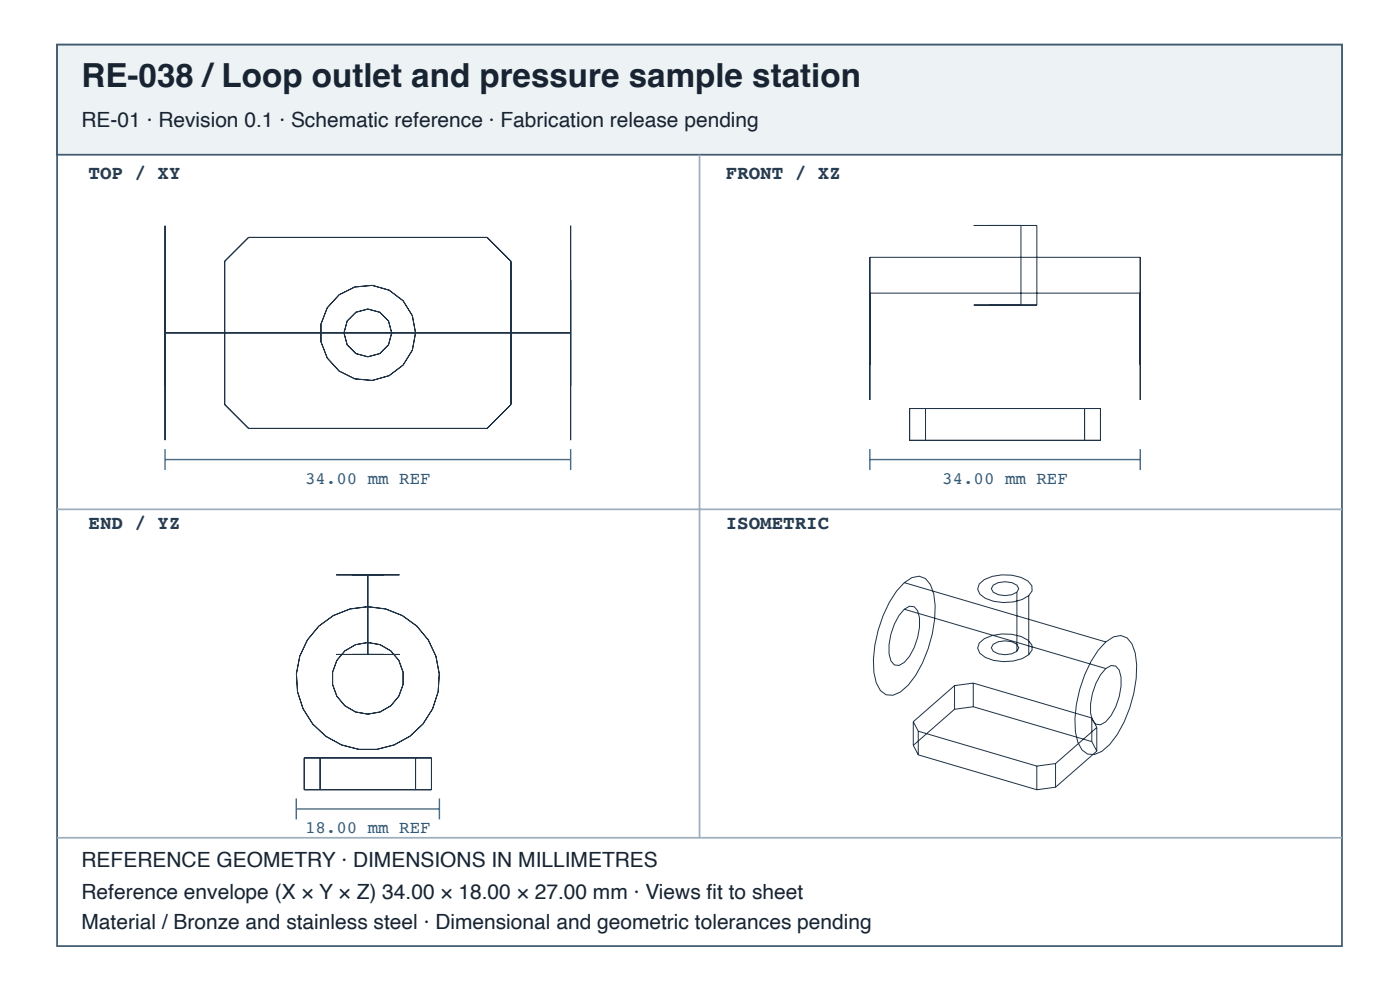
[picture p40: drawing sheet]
<svg xmlns="http://www.w3.org/2000/svg" width="297mm" height="210mm" viewBox="0 0 297 210" stroke-linecap="round" stroke-linejoin="round" font-family="sans-serif">
<defs><g id="words">
<text font-size="7" fill="#182431" x="17.3" y="18.4">RE-038 /Loop outlet and pressure sample station</text>
<g font-size="4.4" fill="#182431">
<text x="17.3" y="26.9">RE-01 · Revision 0.1 · Schematic reference · Fabrication release pending</text>
<text x="17.3" y="183.9">REFERENCE GEOMETRY · DIMENSIONS IN MILLIMETRES</text>
<text x="17.3" y="190.6">Reference envelope (X × Y × Z) 34.00 × 18.00 × 27.00 mm · Views fi t to sheet</text>
<text x="17.3" y="196.9">Material / Bronze and stainless steel · Dimensional and geometric tolerances pending</text>
</g>
<g font-size="4.1" fill="#263d52">
<text x="18.8" y="38">TOP / XY</text>
<text x="154" y="38">FRONT / XZ</text>
<text x="18.8" y="112.1">END / YZ</text>
<text x="154" y="112.1">ISOMETRIC</text>
</g>
<g font-size="3.7" fill="#335b78">
<text x="64.7" y="102.6">34.00 mm REF</text>
<text x="199.9" y="102.6">34.00 mm REF</text>
<text x="64.7" y="176.7">18.00 mm REF</text>
</g>
</g></defs>
<path d="M12.1 9.5h272.6v191.1h-272.6z" fill="none" stroke="#405a70" stroke-width=".37"/>
<path d="M12.1 9.5h272.6v23.3h-272.6z" fill="#edf2f5"/>
<path d="M12.1 9.5h272.6v23.3h-272.6z" fill="none" stroke="#405a70" stroke-width=".37"/>
<path d="M148.4 32.8v144.8M12.1 108h272.6M12.1 177.6h272.6" fill="none" stroke="#9daebc" stroke-width=".37"/>
<g fill="none" stroke="#203246" stroke-width=".21">
<path d="M35 47.8v45.5zM35 59.4v22.4zM52.7 50.3h50.6l5.1 5.1v30.4l-5.1 5h-50.6l-5-5v-30.4zM121.1 47.8v45.5zM121.1 59.4v22.4zM184.5 54.6v30.2zM184.5 54.6h57.4M206.6 47.8h13.4zM209.8 47.8h6.8zM216.6 47.8v16.9M220 47.8v16.9M241.9 54.6v30.2z"/>
<path d="M35 70.6h86.1M184.5 62.1v15.2zM184.5 62.1h57.4M206.6 64.7h13.4zM209.8 64.7h6.8zM241.9 62.1v15.2zM193 86.6h40.5v6.8h-40.5zM196.3 86.6v6.8M230.1 86.6v6.8M71.3 121.9h13.5zM71.3 138.7h13.5zM74.7 121.9h6.7z"/>
<path d="M74.7 138.7h6.7zM78 121.9v16.8M191.8 123.5l1.7-1 1.5-.3 1.3 .5 1.1 1.2a16.5 16.5 0 0 1 .4 10.5 24.7 24.7 0 0 1-5.1 10.9l-1.7 1.4-1.6 .7-1.4-.1-1.2-.9-.9-1.6a20 20 0 0 1 .4-11.2 21.7 21.7 0 0 1 5.5-10.1zM191.8 129.2l1.2-.7 1 .1 .7 .9a11.4 11.4 0 0 1-1.7 9.6l-1.2 1.3-1.1 .7-1-.1-.7-.9a11.4 11.4 0 0 1 1.7-9.6zM191.8 123.5l42.8 12.6M191.8 129.2l42.8 12.5M207.7 123.8a7.9 7.9 0 0 1 6.9-1.9l2 .5 1.5 .8 .8 1 .1 1.1-.8 1a9.4 9.4 0 0 1-9.2 .6l-1.1-1-.5-1zM207.7 136.3a7.9 7.9 0 0 1 6.9-1.8l2 .4 1.5 .8 .8 1 .1 1.1-.8 1a9.4 9.4 0 0 1-9.2 .6l-1.1-.9-.5-1.1zM210.7 124.1a4.7 4.7 0 0 1 5 0l.4 .7-.4 .7a4.7 4.7 0 0 1-5 0l-.4-.7zM210.7 136.6a4.7 4.7 0 0 1 5 0l.4 .7-.4 .8a4.7 4.7 0 0 1-5 0l-.4-.8zM215.7 125.5v12.6M218.2 126.3v12.5"/>
<path d="M234.6 136.1l1.6-1.1 1.6-.3 1.3 .5 1 1.3a16.5 16.5 0 0 1 .4 10.5 24.7 24.7 0 0 1-5.1 10.8l-1.6 1.5-1.6 .7-1.5-.1-1.2-.9-.8-1.6a20 20 0 0 1 .4-11.2 21.7 21.7 0 0 1 5.5-10.1zM193.8 153v5M193.8 158l1 2M193.8 153l1 2M194.8 155v5M194.8 155l25.2 7.4M202.5 145.4v5M202.5 150.4l-8.7 7.6M202.5 145.4l-8.7 7.6M206.5 144.8v5M206.5 149.8l25.1 7.4M206.5 144.8l25.1 7.4"/>
<path d="M206.5 149.8l-4 .6M206.5 144.8l-4 .6M231.6 152.2v5M231.6 157.2l1.1 2M231.6 152.2l1.1 2M232.7 154.2v5M232.7 159.2l-8.8 7.7M232.7 154.2l-8.8 7.7M234.6 141.7l1.1-.6 1 .1 .7 .9a11.4 11.4 0 0 1-1.7 9.6l-1.1 1.3-1.1 .7-1-.2-.7-.8a11.4 11.4 0 0 1 1.7-9.6zM64.5 160.7h27v6.7h-27zM67.9 160.7v6.7M88.2 160.7v6.7"/>
<path d="M194.8 160l25.2 7.4M220 162.4v5M223.9 161.9v5M223.9 166.9l-3.9 .5M223.9 161.9l-3.9 .5"/>
<circle cx="78" cy="70.6" r="10.1"/>
<circle cx="78" cy="70.6" r="5.1"/>
<circle cx="78" cy="143.8" r="7.6"/>
<circle cx="78" cy="143.8" r="15.2"/>
</g>
<path d="M35 95.2v4.5M35 97.4h86.1M121.1 95.2v4.5M184.5 97.4h57.4M184.5 95.2v4.5M241.9 95.2v4.5M62.9 169.3v4.4M62.9 171.5h30.3M93.2 169.3v4.4" fill="none" stroke="#466b86" stroke-width=".3"/>
<use href="#words"/>
</svg>
